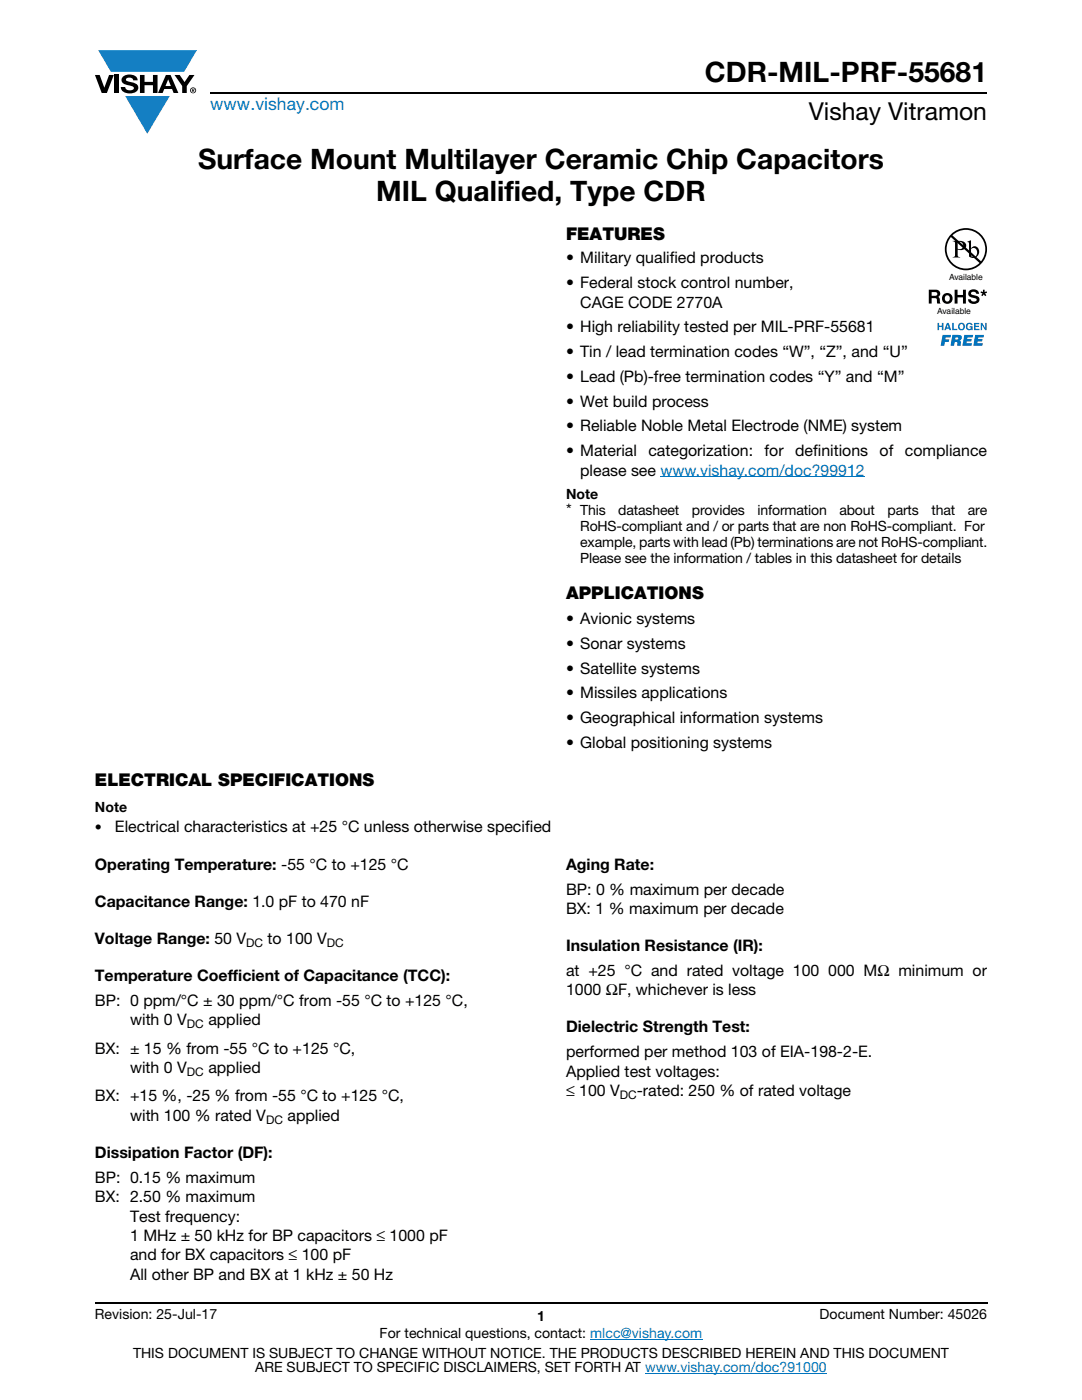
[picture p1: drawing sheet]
<svg xmlns="http://www.w3.org/2000/svg" width="216mm" height="279mm" viewBox="0 0 216 279" stroke-linecap="round" stroke-linejoin="round" font-family="sans-serif">
<defs><g id="words">
<g font-size="5.6">
<text x="140.6" y="16.4">CDR-MIL-PRF-55681</text>
<text x="39.5" y="33.8">Surface Mount Multilayer Ceramic Chip Capacitors</text>
<text x="75.1" y="40.1">MIL Qualified, Type CDR</text>
</g>
<text font-size="4.9" x="161.4" y="24">Vishay Vitramon</text>
<text font-size="3.5" fill="#007ec4" x="42" y="21.9">www.vishay.com</text>
<g font-size="3.5">
<text x="112.9" y="47.9">FEATURES</text>
<text x="112.9" y="119.5">APPLICATIONS</text>
<text x="18.9" y="156.9">ELECTRICAL SPECIFICATIONS</text>
</g>
<g font-size="3.2">
<text x="112.9" y="52.6">• Military qualified products</text>
<text x="112.9" y="57.5">• Federal stock control number,</text>
<text x="115.8" y="61.4">CAGE CODE 2770A</text>
<text x="112.9" y="66.3">• High reliability tested per MIL-PRF-55681</text>
<text x="112.9" y="71.3">• Tin / lead termination codes “W”, “Z”, and “U”</text>
<text x="112.9" y="76.2">• Lead (Pb)-free termination codes “Y” and “M”</text>
<text x="112.9" y="81.2">• Wet build process</text>
<text x="112.9" y="86.1">• Reliable Noble Metal Electrode (NME) system</text>
<text x="112.9" y="91">• Material</text>
<text x="115.8" y="94.9">please see www.vishay.com/doc?99912</text>
<text x="129.4" y="91">categorization:</text>
<text x="152.6" y="91">for</text>
<text x="158.7" y="91">definitions</text>
<text x="175.5" y="91">of</text>
<text x="180.6" y="91">compliance</text>
<text x="112.9" y="102.8">*</text>
<text x="112.9" y="124.5">• Avionic systems</text>
<text x="112.9" y="129.5">• Sonar systems</text>
<text x="112.9" y="134.4">• Satellite systems</text>
<text x="112.9" y="139.4">• Missiles applications</text>
<text x="112.9" y="144.3">• Geographical information systems</text>
<text x="112.9" y="149.2">• Global positioning systems</text>
<text x="22.9" y="165.9">Electrical characteristics at +25 °C unless otherwise specified</text>
<text x="18.9" y="173.6">Operating Temperature: -55 °C to +125 °C</text>
<text x="112.9" y="173.6">Aging Rate:</text>
<text x="112.9" y="178.5">BP: 0 % maximum per decade</text>
<text x="18.9" y="181">Capacitance Range: 1.0 pF to 470 nF</text>
<text x="112.9" y="182.4">BX: 1 % maximum per decade</text>
<text x="18.9" y="188.4">Voltage Range: 50 V</text>
<text x="53.4" y="188.4">to 100 V</text>
<text x="112.9" y="189.8">Insulation Resistance (IR):</text>
<text x="18.9" y="195.8">Temperature Coefficient of Capacitance (TCC):</text>
<text x="112.9" y="194.8">at +25 °C and rated voltage 100 000 MΩ minimum or</text>
<text x="18.9" y="200.7">BP: 0 ppm/°C ± 30 ppm/°C from -55 °C to +125 °C,</text>
<text x="113" y="198.6">1000 ΩF, whichever is less</text>
<text x="26" y="204.6">with 0 V</text>
<text x="41.6" y="204.6">applied</text>
<text x="113" y="206">Dielectric Strength Test:</text>
<text x="18.9" y="210.3">BX: ± 15 % from -55 °C to +125 °C,</text>
<text x="25.9" y="214.1">with 0 V</text>
<text x="41.6" y="214.1">applied</text>
<text x="113" y="211">performed per method 103 of EIA-198-2-E.</text>
<text x="113" y="214.9">Applied test voltages:</text>
<text x="18.9" y="219.8">BX: +15 %, -25 % from -55 °C to +125 °C,</text>
<text x="113" y="218.7">≤ 100 V</text>
<text x="127.1" y="218.7">-rated: 250 % of rated voltage</text>
<text x="26" y="223.7">with 100 % rated V</text>
<text x="57.4" y="223.7">applied</text>
<text x="18.9" y="231.1">Dissipation Factor (DF):</text>
<text x="18.9" y="236">BP: 0.15 % maximum</text>
<text x="18.9" y="239.9">BX: 2.50 % maximum</text>
<text x="26" y="243.8">Test frequency:</text>
<text x="26" y="247.7">1 MHz ± 50 kHz for BP capacitors ≤ 1000 pF</text>
<text x="26" y="251.5">and for BX capacitors ≤ 100 pF</text>
<text x="26" y="255.4">All other BP and BX at 1 kHz ± 50 Hz</text>
</g>
<g font-size="2.8">
<text x="112.9" y="99.6">Note</text>
<text x="115.8" y="102.8">This</text>
<text x="115.8" y="106">RoHS-compliant and / or parts that are non RoHS-compliant. For</text>
<text x="123.4" y="102.8">datasheet</text>
<text x="138" y="102.8">provides</text>
<text x="151.2" y="102.8">information</text>
<text x="167.5" y="102.8">about</text>
<text x="177.1" y="102.8">parts</text>
<text x="185.9" y="102.8">that</text>
<text x="193.1" y="102.8">are</text>
<text x="115.8" y="109.1">example, parts with lead (Pb) terminations are not RoHS-compliant.</text>
<text x="115.8" y="112.3">Please see the information / tables in this datasheet for details</text>
<text x="18.9" y="162.1">Note</text>
<text x="18.9" y="165.9">•</text>
<text x="18.9" y="263.3">Revision: 25-Jul-17</text>
<text x="107.2" y="263.6">1</text>
<text x="163.6" y="263.3">Document Number: 45026</text>
<text x="75.8" y="267.1">For technical questions, contact: mlcc@vishay.com</text>
<text x="26.5" y="271">THIS DOCUMENT IS SUBJECT TO CHANGE WITHOUT NOTICE. THE PRODUCTS DESCRIBED HEREIN AND THIS DOCUMENT</text>
<text x="50.9" y="273.8">ARE SUBJECT TO SPECIFIC DISCLAIMERS, SET FORTH AT www.vishay.com/doc?91000</text>
</g>
<g font-size="2.4">
<text x="49.1" y="189">DC</text>
<text x="65.2" y="189">DC</text>
<text x="37.3" y="205.2">DC</text>
<text x="37.3" y="214.7">DC</text>
<text x="123.7" y="219.3">DC</text>
<text x="53.1" y="224.2">DC</text>
</g>
<g font-size="1.7">
<text x="189.4" y="55.9">Available</text>
<text x="187" y="62.6">Available</text>
</g>
</g></defs>
<g fill="#147fc3">
<path d="M19.6 10h19.7l-2.6 4.3h-1.1h-13.5z"/>
<path d="M25 19.2h8.9l-4.5 7.5z"/>
</g>
<g fill="#000">
<path d="M18.9 15h1l.9 2.5 1-2.5h.9l-1.4 3.6h-1zM22.9 15h.9v3.6h-.9zM24.6 15.3a2.1 2.1 0 0 1 2.8 .3l.1 .4h-.9a.79 .79 0 0 0-.7-.5 .79 .79 0 0 0-.8 .4l.3 .3 1 .2a1.08 1.08 0 0 1 1.2 1 1.08 1.08 0 0 1-1.1 1.2 1.73 1.73 0 0 1-2.4-1.2h.9a.96 .96 0 0 0 .8 .6 .96 .96 0 0 0 .9-.4 1.31 1.31 0 0 0-1.2-.6 1.03 1.03 0 0 1-1.1-.6 1.03 1.03 0 0 1 .2-1.1zM27.9 15h.9v1.3h1.7v-1.3h.9v3.6h-.9v-1.6h-1.7v1.6h-.9zM34.8 15h1.1l.9 1.4 1-1.4h1l-1.5 2.2v1.4h-.9v-1.4z"/>
<path d="M33.6 15.9l.5 1.3h-1.1zM33.1 15l-1.6 3.6h1l.3-.8h1.5l.3 .8h1l-1.6-3.6z"/>
<path d="M38.4 17.8h.2v.2h-.2zM38.3 17.7v.7h.1v-.3l.4 .3-.2-.3 .2-.2-.1-.2z"/>
<path d="M38.1 18a.46 .46 0 0 1 .9 0 .46 .46 0 0 1-.9 0zM37.9 18a.6 .6 0 0 0 1.2 0 .6 .6 0 0 0-1.2 0z"/>
</g>
<path d="M42 18.6h155M18.9 260h178.1" fill="none" stroke="#000" stroke-width=".36"/>
<path d="M131.8 95.2h40.8M117.8 267.3h22.3M128.7 274h36.3" fill="none" stroke="#007ec4" stroke-width=".2"/>
<g fill="#fff">
<path d="M40.2 68.8h41.5v29.4h-41.5z"/>
<path d="M185.3 45.5h11.7v23.5h-11.7z"/>
</g>
<g fill="#0160ae">
<path d="M187.1 64.4h.3v.6h.5v-.6h.3v1.5h-.3v-.7h-.5v.7h-.3z"/>
<path d="M190 64.4h.3v1.2h.7v.3h-1z"/>
<path d="M192.9 64.6a.68 .68 0 0 1 1.2 .3l-.9-.2a.55 .55 0 0 0-.2 .6 .55 .55 0 0 0 .4 .4l.4-.3h-.3v-.3h.6v.8h-.2l-.1-.2a.71 .71 0 0 1-1 0 .71 .71 0 0 1 .1-1.1z"/>
<path d="M194.4 64.4h1v.3h-.8v.3h.8v.3h-.8v.3h.8v.3h-1z"/>
<path d="M195.7 64.4h.3l.6 1.1v-1.1h.3v1.5h-.3l-.6-1v1h-.3z"/>
<path d="M188.1 66.8h1.7l-.1 .5h-1l-.1 .4h.8l-.1 .5h-.8l-.1 .8h-.7z"/>
<path d="M192.4 66.8h1.8l-.1 .5h-1.1v.3h.9l-.1 .6h-.9l-.1 .3h1.1l-.1 .5h-1.8z"/>
<path d="M194.6 66.8h1.7v.5h-1.1v.3h.8v.6h-.9l-.1 .3h1.1l-.1 .5h-1.8z"/>
<path d="M189.1 64.8l-.2 .5h.4zM188.9 64.4h.4l.5 1.5h-.3l-.1-.3h-.6l-.1 .3h-.3z"/>
<path d="M191.4 65.2a.47 .47 0 0 0 .9 0 .47 .47 0 0 0-.9 0zM191.1 65.2a.75 .75 0 0 1 1.5 0 .75 .75 0 0 1-1.5 0z"/>
<path d="M190.7 67.3l-.1 .5 .6-.1-.1-.3zM190 66.8l1.8 .2a.63 .63 0 0 1-.3 1l.2 .2v.8h-.7v-.6l-.3-.2h-.2l-.1 .8h-.7z"/>
</g>
<g fill="#000">
<path d="M190.5 57.8h.6v1.1h1.1v-1.1h.5v2.8h-.5v-1.3h-1.1v1.3h-.6zM193.5 58a1.15 1.15 0 0 1 1.9 .6h-.6v-.1a.68 .68 0 0 0-1-.1v.3l.2 .1a1.29 1.29 0 0 1 1.4 1 1.17 1.17 0 0 1-1.1 .9 1.17 1.17 0 0 1-1.1-1h.5l.1 .2a.67 .67 0 0 0 1.1-.1l-.3-.2-.5-.2a.81 .81 0 0 1-.9-.5 .81 .81 0 0 1 .3-.9zM195.7 58.1l.4 .2v-.5h.4v.5l.4-.2 .1 .3-.5 .2 .3 .3-.2 .2-.3-.4-.3 .4-.2-.2 .3-.3-.4-.2z"/>
<path d="M185.9 58.3v.7h.9a.38 .38 0 0 0 .1-.6zM185.3 57.8h1.4a.78 .78 0 0 1 .8 .4 .78 .78 0 0 1-.1 .9l-.2 .2a.97 .97 0 0 1 .4 1.1l.1 .2h-.7l-.2-1-.9-.1v1.1h-.6z"/>
<path d="M188.8 59a.63 .63 0 0 0-.3 .8 .63 .63 0 0 0 .8 .3 .63 .63 0 0 0 .2-.8 .63 .63 0 0 0-.7-.3zM187.9 59.6a1.1 1.1 0 0 1 2.2 0 1.1 1.1 0 0 1-2.2 0z"/>
<path d="M190 47a3.9 3.9 0 0 1 5.3-.1 3.9 3.9 0 0 1 .4 5.2zM189.7 47.3l5.8 5.2a3.9 3.9 0 0 1-5.4 .1 3.9 3.9 0 0 1-.4-5.3zM188.5 49.7a4.2 4.2 0 0 0 8.5 0 4.2 4.2 0 0 0-8.5 0z"/>
<path d="M191.1 48.3v1.3a.75 .75 0 0 0 1.1-.6 .75 .75 0 0 0-1.1-.7zM190.1 48.1a2.81 2.81 0 0 1 2.5 .3 .97 .97 0 0 1-.1 1.2 .97 .97 0 0 1-1.2 .3l-.2-.1v1.1v.2l.5 .3h-1.5l.3-.2 .2-.3v-2.3l-.1-.3z"/>
<path d="M193.8 49.7v1.4l.1 .1a.72 .72 0 0 0 .8 0 .72 .72 0 0 0 .3-.8 .72 .72 0 0 0-.4-.8 .72 .72 0 0 0-.8 .1zM193 48.2l.8-.2v1.6a.89 .89 0 0 1 1.1-.4 .89 .89 0 0 1 .5 1 1.23 1.23 0 0 1-.7 1.2 1.23 1.23 0 0 1-1.3-.2l-.1-2.7z"/>
</g>
<use href="#words"/>
</svg>
